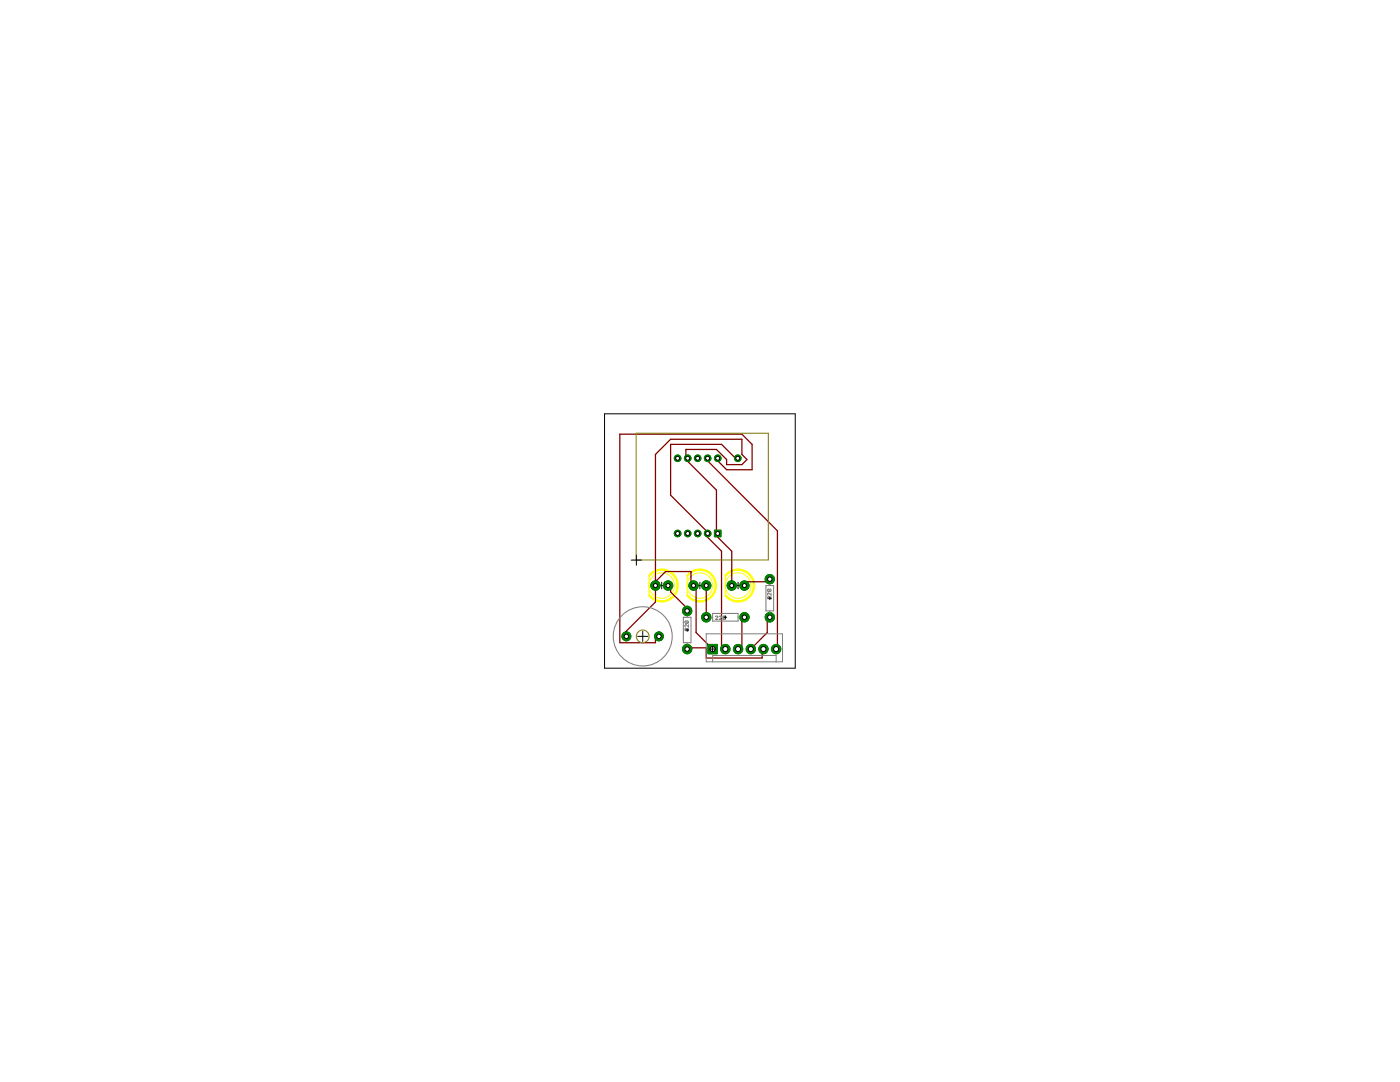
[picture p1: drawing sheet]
<svg xmlns="http://www.w3.org/2000/svg" width="279mm" height="216mm" viewBox="0 0 279 216" stroke-linecap="round" stroke-linejoin="round" font-family="sans-serif">
<path d="M131.4 116.8h1.3zM132.1 116.2v1.3zM139 116.8h1.3zM139.7 116.2v1.3zM146.6 116.8h1.4zM147.3 116.2v1.3z" fill="#000" stroke="#000" stroke-width=".2"/>
<g fill="none" stroke="#ff0" stroke-width=".2">
<circle cx="132.1" cy="116.8" r="2.54"/>
<circle cx="139.7" cy="116.8" r="2.54"/>
<circle cx="147.3" cy="116.8" r="2.54"/>
</g>
<g fill="#ff0" stroke="#ff0" stroke-width=".21">
<path d="M129.5 114.9v3.8z"/>
<path d="M144.8 114.9v3.8z"/>
<path d="M137.1 114.9v3.8z"/>
</g>
<g fill="#ff0" stroke="#ff0" stroke-width=".2">
<path d="M129.6 114.6a3.3 3.3 0 0 1 4.8-.1 3.3 3.3 0 0 1-.2 4.8 3.3 3.3 0 0 1-4.8-.5l.2-.1a3.1 3.1 0 0 0 4.5 .4 3.1 3.1 0 0 0 0-4.5 3.1 3.1 0 0 0-4.5 .4l-.2-.1z" fill-rule="evenodd"/>
<path d="M144.8 114.6a3.3 3.3 0 0 1 4.8-.1 3.3 3.3 0 0 1-.1 4.8 3.3 3.3 0 0 1-4.8-.5l.2-.1a3 3 0 0 0 4.4 .4 3 3 0 0 0 0-4.5 3 3 0 0 0-4.4 .4l-.2-.1z" fill-rule="evenodd"/>
<path d="M137.2 114.6a3.3 3.3 0 0 1 4.8-.1 3.3 3.3 0 0 1-.2 4.8 3.3 3.3 0 0 1-4.8-.5l.2-.1a3 3 0 0 0 4.5 .4 3 3 0 0 0 0-4.5 3 3 0 0 0-4.5 .4l-.2-.1z" fill-rule="evenodd"/>
</g>
<path d="M142.6 105.8h1.3v1.3h-1.3z" fill="#008000" stroke="#008000" stroke-width=".2"/>
<circle cx="143.2" cy="106.4" r=".4" fill="#fff" stroke="#000" stroke-width=".2"/>
<circle cx="141.2" cy="106.4" r=".66" fill="#008000" stroke="#008000" stroke-width=".2"/>
<circle cx="141.2" cy="106.4" r=".4" fill="#fff" stroke="#000" stroke-width=".2"/>
<circle cx="139.2" cy="106.4" r=".66" fill="#008000" stroke="#008000" stroke-width=".2"/>
<circle cx="139.2" cy="106.4" r=".4" fill="#fff" stroke="#000" stroke-width=".2"/>
<circle cx="137.2" cy="106.4" r=".66" fill="#008000" stroke="#008000" stroke-width=".2"/>
<circle cx="137.2" cy="106.4" r=".4" fill="#fff" stroke="#000" stroke-width=".2"/>
<circle cx="135.2" cy="106.4" r=".66" fill="#008000" stroke="#008000" stroke-width=".2"/>
<circle cx="135.2" cy="106.4" r=".4" fill="#fff" stroke="#000" stroke-width=".2"/>
<circle cx="135.2" cy="91.4" r=".66" fill="#008000" stroke="#008000" stroke-width=".2"/>
<circle cx="135.2" cy="91.4" r=".4" fill="#fff" stroke="#000" stroke-width=".2"/>
<circle cx="137.2" cy="91.4" r=".66" fill="#008000" stroke="#008000" stroke-width=".2"/>
<circle cx="137.2" cy="91.4" r=".4" fill="#fff" stroke="#000" stroke-width=".2"/>
<circle cx="139.2" cy="91.4" r=".66" fill="#008000" stroke="#008000" stroke-width=".2"/>
<circle cx="139.2" cy="91.4" r=".4" fill="#fff" stroke="#000" stroke-width=".2"/>
<circle cx="141.2" cy="91.4" r=".66" fill="#008000" stroke="#008000" stroke-width=".2"/>
<circle cx="141.2" cy="91.4" r=".4" fill="#fff" stroke="#000" stroke-width=".2"/>
<circle cx="143.2" cy="91.4" r=".66" fill="#008000" stroke="#008000" stroke-width=".2"/>
<circle cx="143.2" cy="91.4" r=".4" fill="#fff" stroke="#000" stroke-width=".2"/>
<circle cx="147.2" cy="91.4" r=".66" fill="#008000" stroke="#008000" stroke-width=".2"/>
<circle cx="147.2" cy="91.4" r=".4" fill="#fff" stroke="#000" stroke-width=".2"/>
<circle cx="133.3" cy="116.8" r=".93" fill="#008000" stroke="#008000" stroke-width=".2"/>
<circle cx="133.3" cy="116.8" r=".4" fill="#fff" stroke="#000" stroke-width=".2"/>
<circle cx="130.8" cy="116.8" r=".93" fill="#008000" stroke="#008000" stroke-width=".2"/>
<circle cx="130.8" cy="116.8" r=".4" fill="#fff" stroke="#000" stroke-width=".2"/>
<circle cx="148.6" cy="116.8" r=".93" fill="#008000" stroke="#008000" stroke-width=".2"/>
<circle cx="148.6" cy="116.8" r=".4" fill="#fff" stroke="#000" stroke-width=".2"/>
<circle cx="146" cy="116.8" r=".93" fill="#008000" stroke="#008000" stroke-width=".2"/>
<circle cx="146" cy="116.8" r=".4" fill="#fff" stroke="#000" stroke-width=".2"/>
<circle cx="140.9" cy="116.8" r=".93" fill="#008000" stroke="#008000" stroke-width=".2"/>
<circle cx="140.9" cy="116.8" r=".4" fill="#fff" stroke="#000" stroke-width=".2"/>
<circle cx="138.4" cy="116.8" r=".93" fill="#008000" stroke="#008000" stroke-width=".2"/>
<circle cx="138.4" cy="116.8" r=".4" fill="#fff" stroke="#000" stroke-width=".2"/>
<circle cx="125" cy="127" r=".89" fill="#008000" stroke="#008000" stroke-width=".2"/>
<circle cx="125" cy="127" r=".44" fill="#fff" stroke="#000" stroke-width=".2"/>
<circle cx="131.5" cy="127" r=".89" fill="#008000" stroke="#008000" stroke-width=".2"/>
<circle cx="131.5" cy="127" r=".44" fill="#fff" stroke="#000" stroke-width=".2"/>
<path d="M141.3 128.6h1.9v1.9h-1.9z" fill="#008000" stroke="#008000" stroke-width=".2"/>
<circle cx="142.2" cy="129.5" r=".51" fill="#fff" stroke="#000" stroke-width=".2"/>
<circle cx="144.8" cy="129.5" r=".93" fill="#008000" stroke="#008000" stroke-width=".2"/>
<circle cx="144.8" cy="129.5" r=".51" fill="#fff" stroke="#000" stroke-width=".2"/>
<circle cx="147.3" cy="129.5" r=".93" fill="#008000" stroke="#008000" stroke-width=".2"/>
<circle cx="147.3" cy="129.5" r=".51" fill="#fff" stroke="#000" stroke-width=".2"/>
<circle cx="149.8" cy="129.5" r=".93" fill="#008000" stroke="#008000" stroke-width=".2"/>
<circle cx="149.8" cy="129.5" r=".51" fill="#fff" stroke="#000" stroke-width=".2"/>
<circle cx="152.4" cy="129.5" r=".93" fill="#008000" stroke="#008000" stroke-width=".2"/>
<circle cx="152.4" cy="129.5" r=".51" fill="#fff" stroke="#000" stroke-width=".2"/>
<circle cx="154.9" cy="129.5" r=".93" fill="#008000" stroke="#008000" stroke-width=".2"/>
<circle cx="154.9" cy="129.5" r=".51" fill="#fff" stroke="#000" stroke-width=".2"/>
<circle cx="137.1" cy="121.9" r=".93" fill="#008000" stroke="#008000" stroke-width=".2"/>
<circle cx="137.1" cy="121.9" r=".44" fill="#fff" stroke="#000" stroke-width=".2"/>
<circle cx="137.1" cy="129.5" r=".93" fill="#008000" stroke="#008000" stroke-width=".2"/>
<circle cx="137.1" cy="129.5" r=".44" fill="#fff" stroke="#000" stroke-width=".2"/>
<circle cx="153.6" cy="115.6" r=".93" fill="#008000" stroke="#008000" stroke-width=".2"/>
<circle cx="153.6" cy="115.6" r=".44" fill="#fff" stroke="#000" stroke-width=".2"/>
<circle cx="153.6" cy="123.2" r=".93" fill="#008000" stroke="#008000" stroke-width=".2"/>
<circle cx="153.6" cy="123.2" r=".44" fill="#fff" stroke="#000" stroke-width=".2"/>
<circle cx="140.9" cy="123.2" r=".93" fill="#008000" stroke="#008000" stroke-width=".2"/>
<circle cx="140.9" cy="123.2" r=".44" fill="#fff" stroke="#000" stroke-width=".2"/>
<circle cx="148.6" cy="123.2" r=".93" fill="#008000" stroke="#008000" stroke-width=".2"/>
<circle cx="148.6" cy="123.2" r=".44" fill="#fff" stroke="#000" stroke-width=".2"/>
<g fill="#800000" stroke="#800000" stroke-width=".25">
<path d="M124.7 126.2l6.1-6.1z"/>
<path d="M124.7 126.2l.3 .8z"/>
<path d="M130.8 116.8v3.3z"/>
<path d="M138.9 117.1v9.1z"/>
<path d="M138.4 116.8l.5 .3z"/>
<path d="M138.9 126.2l3.3 3.3z"/>
<path d="M132.8 114l-2 2.1z"/>
<path d="M132.8 114h5.1z"/>
<path d="M137.9 114v2.1z"/>
<path d="M137.9 116.1l.5 .7z"/>
<path d="M143 106.9l3 3.1z"/>
<path d="M143.2 106.4l-.2 .5z"/>
<path d="M146 110v6.8z"/>
<path d="M136.9 91.7l6.1 6.1z"/>
<path d="M143 97.8v8.1z"/>
<path d="M143 105.9l.2 .5z"/>
<path d="M130.8 90.7v25.4z"/>
<path d="M130.8 90.7l3-3z"/>
<path d="M133.8 87.7h14.3z"/>
<path d="M148.1 87.7v3z"/>
<path d="M148.1 90.7l1 1z"/>
<path d="M149.1 91.7l-1 1z"/>
<path d="M145 92.7h3.1z"/>
<path d="M145 91.7v1z"/>
<path d="M143 89.7l2 2z"/>
<path d="M136.9 89.7h6.1z"/>
<path d="M136.9 89.7v2z"/>
<path d="M130.8 116.1v.7z"/>
<path d="M136.9 91.7l.3-.3z"/>
<path d="M140.9 106.9l3.1 3.1z"/>
<path d="M144 110v19.3z"/>
<path d="M141.2 106.4l-.3 .5z"/>
<path d="M144 129.3l.8 .2z"/>
<path d="M144 88.7l3 3z"/>
<path d="M133.8 88.7h10.2z"/>
<path d="M133.8 88.7v10.1z"/>
<path d="M133.8 98.8l7.1 7.1z"/>
<path d="M147.2 91.4l-.2 .3z"/>
<path d="M140.9 105.9l.3 .5z"/>
<path d="M148.1 123.2v6.1z"/>
<path d="M147.3 129.5l.8-.2z"/>
<path d="M148.1 123.2h.5z"/>
<path d="M140.9 116.8v6.4z"/>
<path d="M153.1 123.2v3z"/>
<path d="M153.1 126.2l-3.3 3.3z"/>
<path d="M153.1 123.2h.5z"/>
<path d="M149.1 116.1h4z"/>
<path d="M149.1 116.1l-.5 .7z"/>
<path d="M153.1 116.1l.5-.5z"/>
<path d="M137.9 129.3h3z"/>
<path d="M140.9 129.3v2z"/>
<path d="M140.9 131.3h11.2z"/>
<path d="M152.1 130.3v1z"/>
<path d="M137.1 129.5l.8-.2z"/>
<path d="M152.4 129.5l-.3 .8z"/>
<path d="M133.8 118.1l3.1 3z"/>
<path d="M133.8 117.1v1z"/>
<path d="M136.9 121.1l.2 .8z"/>
<path d="M133.3 116.8l.5 .3z"/>
<path d="M140.9 91.7l14.3 14.2z"/>
<path d="M155.2 105.9v23.4z"/>
<path d="M140.9 91.7l.3-.3z"/>
<path d="M154.9 129.5l.3-.2z"/>
<path d="M143 91.7l2 2z"/>
<path d="M145 93.7h5.1z"/>
<path d="M150.1 88.7v5z"/>
<path d="M148.1 86.6l2 2.1z"/>
<path d="M123.7 86.6h24.4z"/>
<path d="M123.7 86.6v41.6z"/>
<path d="M123.7 128.2h7.1z"/>
<path d="M130.8 127.2v1z"/>
<path d="M143 91.7l.2-.3z"/>
<path d="M130.8 127.2l.7-.2z"/>
</g>
<path d="M142.6 105.8h1.3v1.3h-1.3z" fill="#008000" stroke="#008000" stroke-width=".2"/>
<circle cx="143.2" cy="106.4" r=".4" fill="#fff" stroke="#000" stroke-width=".2"/>
<circle cx="141.2" cy="106.4" r=".66" fill="#008000" stroke="#008000" stroke-width=".2"/>
<circle cx="141.2" cy="106.4" r=".4" fill="#fff" stroke="#000" stroke-width=".2"/>
<circle cx="139.2" cy="106.4" r=".66" fill="#008000" stroke="#008000" stroke-width=".2"/>
<circle cx="139.2" cy="106.4" r=".4" fill="#fff" stroke="#000" stroke-width=".2"/>
<circle cx="137.2" cy="106.4" r=".66" fill="#008000" stroke="#008000" stroke-width=".2"/>
<circle cx="137.2" cy="106.4" r=".4" fill="#fff" stroke="#000" stroke-width=".2"/>
<circle cx="135.2" cy="106.4" r=".66" fill="#008000" stroke="#008000" stroke-width=".2"/>
<circle cx="135.2" cy="106.4" r=".4" fill="#fff" stroke="#000" stroke-width=".2"/>
<circle cx="135.2" cy="91.4" r=".66" fill="#008000" stroke="#008000" stroke-width=".2"/>
<circle cx="135.2" cy="91.4" r=".4" fill="#fff" stroke="#000" stroke-width=".2"/>
<circle cx="137.2" cy="91.4" r=".66" fill="#008000" stroke="#008000" stroke-width=".2"/>
<circle cx="137.2" cy="91.4" r=".4" fill="#fff" stroke="#000" stroke-width=".2"/>
<circle cx="139.2" cy="91.4" r=".66" fill="#008000" stroke="#008000" stroke-width=".2"/>
<circle cx="139.2" cy="91.4" r=".4" fill="#fff" stroke="#000" stroke-width=".2"/>
<circle cx="141.2" cy="91.4" r=".66" fill="#008000" stroke="#008000" stroke-width=".2"/>
<circle cx="141.2" cy="91.4" r=".4" fill="#fff" stroke="#000" stroke-width=".2"/>
<circle cx="143.2" cy="91.4" r=".66" fill="#008000" stroke="#008000" stroke-width=".2"/>
<circle cx="143.2" cy="91.4" r=".4" fill="#fff" stroke="#000" stroke-width=".2"/>
<circle cx="147.2" cy="91.4" r=".66" fill="#008000" stroke="#008000" stroke-width=".2"/>
<circle cx="147.2" cy="91.4" r=".4" fill="#fff" stroke="#000" stroke-width=".2"/>
<circle cx="133.3" cy="116.8" r=".93" fill="#008000" stroke="#008000" stroke-width=".2"/>
<circle cx="133.3" cy="116.8" r=".4" fill="#fff" stroke="#000" stroke-width=".2"/>
<circle cx="130.8" cy="116.8" r=".93" fill="#008000" stroke="#008000" stroke-width=".2"/>
<circle cx="130.8" cy="116.8" r=".4" fill="#fff" stroke="#000" stroke-width=".2"/>
<circle cx="148.6" cy="116.8" r=".93" fill="#008000" stroke="#008000" stroke-width=".2"/>
<circle cx="148.6" cy="116.8" r=".4" fill="#fff" stroke="#000" stroke-width=".2"/>
<circle cx="146" cy="116.8" r=".93" fill="#008000" stroke="#008000" stroke-width=".2"/>
<circle cx="146" cy="116.8" r=".4" fill="#fff" stroke="#000" stroke-width=".2"/>
<circle cx="140.9" cy="116.8" r=".93" fill="#008000" stroke="#008000" stroke-width=".2"/>
<circle cx="140.9" cy="116.8" r=".4" fill="#fff" stroke="#000" stroke-width=".2"/>
<circle cx="138.4" cy="116.8" r=".93" fill="#008000" stroke="#008000" stroke-width=".2"/>
<circle cx="138.4" cy="116.8" r=".4" fill="#fff" stroke="#000" stroke-width=".2"/>
<circle cx="125" cy="127" r=".89" fill="#008000" stroke="#008000" stroke-width=".2"/>
<circle cx="125" cy="127" r=".44" fill="#fff" stroke="#000" stroke-width=".2"/>
<circle cx="131.5" cy="127" r=".89" fill="#008000" stroke="#008000" stroke-width=".2"/>
<circle cx="131.5" cy="127" r=".44" fill="#fff" stroke="#000" stroke-width=".2"/>
<path d="M141.3 128.6h1.9v1.9h-1.9z" fill="#008000" stroke="#008000" stroke-width=".2"/>
<circle cx="142.2" cy="129.5" r=".51" fill="#fff" stroke="#000" stroke-width=".2"/>
<circle cx="144.8" cy="129.5" r=".93" fill="#008000" stroke="#008000" stroke-width=".2"/>
<circle cx="144.8" cy="129.5" r=".51" fill="#fff" stroke="#000" stroke-width=".2"/>
<circle cx="147.3" cy="129.5" r=".93" fill="#008000" stroke="#008000" stroke-width=".2"/>
<circle cx="147.3" cy="129.5" r=".51" fill="#fff" stroke="#000" stroke-width=".2"/>
<circle cx="149.8" cy="129.5" r=".93" fill="#008000" stroke="#008000" stroke-width=".2"/>
<circle cx="149.8" cy="129.5" r=".51" fill="#fff" stroke="#000" stroke-width=".2"/>
<circle cx="152.4" cy="129.5" r=".93" fill="#008000" stroke="#008000" stroke-width=".2"/>
<circle cx="152.4" cy="129.5" r=".51" fill="#fff" stroke="#000" stroke-width=".2"/>
<circle cx="154.9" cy="129.5" r=".93" fill="#008000" stroke="#008000" stroke-width=".2"/>
<circle cx="154.9" cy="129.5" r=".51" fill="#fff" stroke="#000" stroke-width=".2"/>
<circle cx="137.1" cy="121.9" r=".93" fill="#008000" stroke="#008000" stroke-width=".2"/>
<circle cx="137.1" cy="121.9" r=".44" fill="#fff" stroke="#000" stroke-width=".2"/>
<circle cx="137.1" cy="129.5" r=".93" fill="#008000" stroke="#008000" stroke-width=".2"/>
<circle cx="137.1" cy="129.5" r=".44" fill="#fff" stroke="#000" stroke-width=".2"/>
<circle cx="153.6" cy="115.6" r=".93" fill="#008000" stroke="#008000" stroke-width=".2"/>
<circle cx="153.6" cy="115.6" r=".44" fill="#fff" stroke="#000" stroke-width=".2"/>
<circle cx="153.6" cy="123.2" r=".93" fill="#008000" stroke="#008000" stroke-width=".2"/>
<circle cx="153.6" cy="123.2" r=".44" fill="#fff" stroke="#000" stroke-width=".2"/>
<circle cx="140.9" cy="123.2" r=".93" fill="#008000" stroke="#008000" stroke-width=".2"/>
<circle cx="140.9" cy="123.2" r=".44" fill="#fff" stroke="#000" stroke-width=".2"/>
<circle cx="148.6" cy="123.2" r=".93" fill="#008000" stroke="#008000" stroke-width=".2"/>
<circle cx="148.6" cy="123.2" r=".44" fill="#fff" stroke="#000" stroke-width=".2"/>
<circle cx="128.3" cy="127" r="5.9" fill="none" stroke="#7f7f7f" stroke-width=".21"/>
<g fill="#7f7f7f" stroke="#7f7f7f" stroke-width=".2">
<path d="M140.9 126.5v5.6z"/>
<path d="M156.2 126.5v5.6z"/>
<path d="M140.9 126.5h15.3z"/>
<path d="M154.9 132.1h1.3z"/>
<path d="M142.2 132.1h12.7z"/>
<path d="M140.9 132.1h1.3z"/>
<path d="M142.2 130.8v1.3z"/>
<path d="M142.2 130.8h12.7z"/>
<path d="M154.9 130.8v1.3z"/>
<path d="M137.4 125.4v.5z"/>
<path d="M136.9 125.4l.5 .5z"/>
<path d="M136.8 125.4h.1z"/>
<path d="M136.7 125.5l.1-.1z"/>
<path d="M136.7 125.5v.3z"/>
<path d="M136.7 125.8l.1 .1z"/>
<path d="M137.4 124.7v.4z"/>
<path d="M136.9 124.7l.5 .4z"/>
<path d="M136.8 124.7h.1z"/>
<path d="M136.8 124.7l-.1 .1z"/>
<path d="M136.7 124.8v.2z"/>
<path d="M136.7 125l.1 .1z"/>
<path d="M136.8 124.4h.5z"/>
<path d="M136.7 124.2l.1 .2z"/>
<path d="M136.7 124v.2z"/>
<path d="M136.7 124l.1-.1z"/>
<path d="M136.8 123.9h.5z"/>
<path d="M137.3 123.9l.1 .1z"/>
<path d="M137.4 124v.2z"/>
<path d="M137.4 124.2l-.1 .2z"/>
<path d="M136.8 123.9l.5 .5z"/>
<path d="M153.9 119.1v.4z"/>
<path d="M153.4 119.1l.5 .4z"/>
<path d="M153.3 119.1h.1z"/>
<path d="M153.2 119.2l.1-.1z"/>
<path d="M153.2 119.2v.2z"/>
<path d="M153.2 119.4l.1 .1z"/>
<path d="M153.9 118.3v.5z"/>
<path d="M153.4 118.3l.5 .5z"/>
<path d="M153.3 118.3h.1z"/>
<path d="M153.2 118.4l.1-.1z"/>
<path d="M153.2 118.4v.3z"/>
<path d="M153.2 118.7l.1 .1z"/>
<path d="M153.3 118h.5z"/>
<path d="M153.2 117.9l.1 .1z"/>
<path d="M153.2 117.7v.2z"/>
<path d="M153.2 117.7l.1-.1z"/>
<path d="M153.3 117.6h.5z"/>
<path d="M153.8 117.6l.1 .1z"/>
<path d="M153.9 117.7v.2z"/>
<path d="M153.9 117.9l-.1 .1z"/>
<path d="M153.3 117.6l.5 .4z"/>
<path d="M142.8 123.6h.5z"/>
<path d="M142.8 123.6l.5-.4z"/>
<path d="M143.3 123v.2z"/>
<path d="M143.1 122.9l.2 .1z"/>
<path d="M142.9 122.9h.2z"/>
<path d="M142.9 122.9l-.1 .1z"/>
<path d="M143.5 123.6h.5z"/>
<path d="M143.5 123.6l.5-.4z"/>
<path d="M144 123v.2z"/>
<path d="M143.9 122.9l.1 .1z"/>
<path d="M143.7 122.9h.2z"/>
<path d="M143.5 123l.2-.1z"/>
<path d="M144.3 123v.5z"/>
<path d="M144.3 123l.1-.1z"/>
<path d="M144.4 122.9h.2z"/>
<path d="M144.6 122.9l.1 .1z"/>
<path d="M144.7 123v.5z"/>
<path d="M144.7 123.5l-.1 .1z"/>
<path d="M144.4 123.6h.2z"/>
<path d="M144.3 123.5l.1 .1z"/>
<path d="M144.7 123l-.4 .5z"/>
</g>
<g fill="#7f7f7f" stroke="#7f7f7f" stroke-width=".21">
<path d="M137.9 123.2v5z"/>
<path d="M137.1 128.2h.8z"/>
<path d="M136.4 128.2h.7z"/>
<path d="M136.4 123.2v5z"/>
<path d="M136.4 123.2h.7z"/>
<path d="M137.1 123.2h.8z"/>
<path d="M137.1 128.2v.3z"/>
<path d="M137.1 122.9v.3z"/>
<path d="M154.4 116.8v5.1z"/>
<path d="M153.6 121.9h.8z"/>
<path d="M152.9 121.9h.7z"/>
<path d="M152.9 116.8v5.1z"/>
<path d="M152.9 116.8h.7z"/>
<path d="M153.6 116.8h.8z"/>
<path d="M153.6 121.9v.3z"/>
<path d="M153.6 116.6v.2z"/>
<path d="M142.2 122.4h5.1z"/>
<path d="M147.3 122.4v.8z"/>
<path d="M147.3 123.2v.7z"/>
<path d="M142.2 123.9h5.1z"/>
<path d="M142.2 123.2v.7z"/>
<path d="M142.2 122.4v.8z"/>
<path d="M147.3 123.2h.3z"/>
<path d="M142 123.2h.2z"/>
</g>
<g fill="#808000" stroke="#808000" stroke-width=".2">
<path d="M127 111.7h26.3z"/>
<path d="M153.3 86.4v25.3z"/>
<path d="M127 86.4h26.3z"/>
<path d="M127 86.4v25.3z"/>
</g>
<circle cx="128.3" cy="127" r="1.27" fill="none" stroke="#808000" stroke-width=".21"/>
<g fill="#000" stroke="#000" stroke-width=".2">
<path d="M120.6 82.6v50.7zM120.6 82.6h38.1zM126 111.8h2zM127 110.7v2.1zM153.4 119.4h.5zM153.6 119.1v.6zM120.6 133.3h38.1zM127.3 127h2zM128.3 126v2zM136.9 125.7h.5zM137.1 125.4v.6zM141.6 129.5h1.2z"/>
<path d="M142.2 128.9v1.2zM144.5 123.2h.5zM144.8 122.9v.6zM158.7 82.6v50.7z"/>
</g>
</svg>
